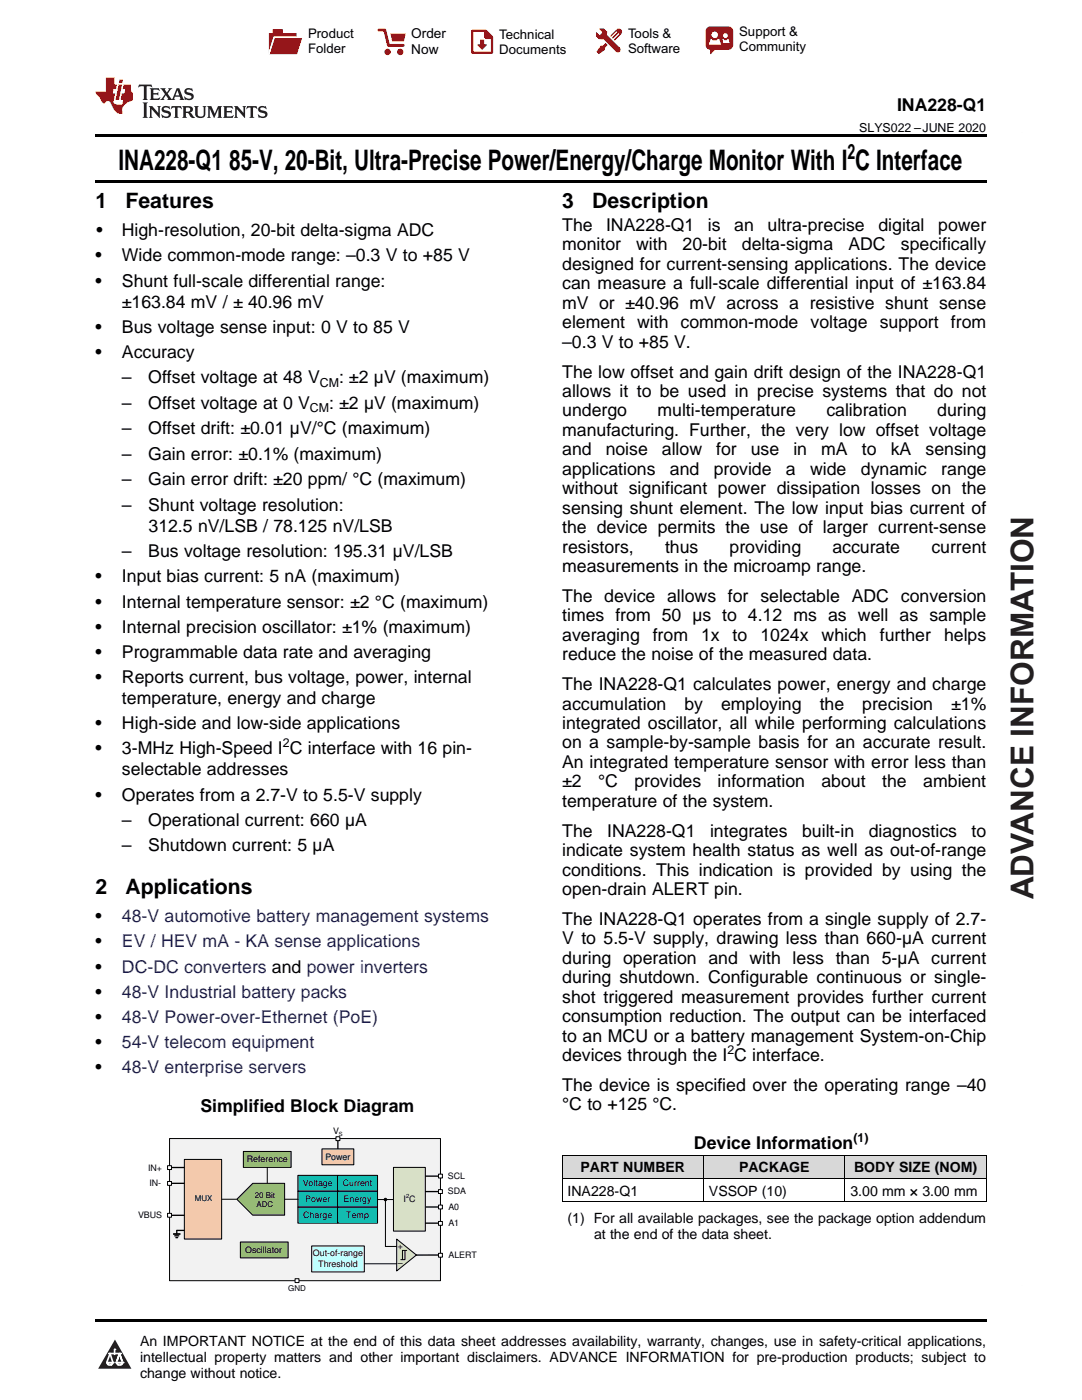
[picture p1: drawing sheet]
<svg xmlns="http://www.w3.org/2000/svg" width="216mm" height="279mm" viewBox="0 0 216 279" stroke-linecap="round" stroke-linejoin="round" font-family="sans-serif">
<defs><g id="words">
<text font-size="6.3" fill="#231f20" x="206.2" y="179.5" transform="rotate(-90 206.2 179.5)">ADVANCE INFORMATION</text>
<g font-size="5.6">
<text x="23.6" y="33.9">INA228-Q1</text>
<text x="45.7" y="33.9">85-V, 20-Bit, Ultra-Precise Power/Energy/Charge Monitor With I C Interface</text>
</g>
<g font-size="4.2">
<text x="169.1" y="31.6">2</text>
<text x="19" y="41.5">1</text>
<text x="25" y="41.5">Features</text>
<text x="112.2" y="41.5">3</text>
<text x="118.2" y="41.5">Description</text>
<text x="19" y="178.4">2</text>
<text x="25" y="178.4">Applications</text>
</g>
<g font-size="3.5">
<text x="179" y="22.2">INA228-Q1</text>
<text x="19.2" y="47.2">•</text>
<text x="24.3" y="47.2">High-resolution, 20-bit delta-sigma ADC</text>
<text x="112.2" y="46.1">The</text>
<text x="120.9" y="46.1">INA228-Q1</text>
<text x="141.3" y="46.1">is</text>
<text x="146.5" y="46.1">an</text>
<text x="153.2" y="46.1">ultra-precise</text>
<text x="175.3" y="46.1">digital</text>
<text x="187.2" y="46.1">power</text>
<text x="19" y="52.2">•</text>
<text x="24.3" y="52.2">Wide common-mode range: –0.3 V to +85 V</text>
<text x="112.2" y="50">monitor</text>
<text x="112.2" y="53.9">designed for current-sensing applications. The device</text>
<text x="126.9" y="50">with</text>
<text x="136.2" y="50">20-bit</text>
<text x="148" y="50">delta-sigma</text>
<text x="169.3" y="50">ADC</text>
<text x="179.8" y="50">specifically</text>
<text x="19" y="57.2">•</text>
<text x="24.3" y="57.2">Shunt full-scale differential range:</text>
<text x="112.2" y="57.7">can measure a full-scale differential input of ±163.84</text>
<text x="24.3" y="61.4">±163.84 mV / ± 40.96 mV</text>
<text x="112.2" y="61.6">mV or ±40.96 mV across a resistive shunt sense</text>
<text x="112.2" y="65.5">element with common-mode voltage support from</text>
<text x="19" y="66.4">•</text>
<text x="19" y="71.4">•</text>
<text x="24.3" y="66.4">Bus voltage sense input: 0 V to 85 V</text>
<text x="24.3" y="71.4">Accuracy</text>
<text x="112.2" y="69.4">–0.3 V to +85 V.</text>
<text x="24.3" y="76.5">–</text>
<text x="29.6" y="76.5">Offset voltage at 48 V</text>
<text x="67.7" y="76.5">: ±2 µV (maximum)</text>
<text x="112.2" y="75.4">The low offset and gain drift design of the INA228-Q1</text>
<text x="24.3" y="81.6">–</text>
<text x="29.6" y="81.6">Offset voltage at 0 V</text>
<text x="65.7" y="81.6">: ±2 µV (maximum)</text>
<text x="112.2" y="79.2">allows it to be used in precise systems that do not</text>
<text x="112.2" y="83.1">undergo</text>
<text x="131.2" y="83.1">multi-temperature</text>
<text x="164.9" y="83.1">calibration</text>
<text x="187" y="83.1">during</text>
<text x="24.3" y="86.7">–</text>
<text x="29.6" y="86.7">Offset drift: ±0.01 µV/°C (maximum)</text>
<text x="112.2" y="87">manufacturing. Further, the very low offset voltage</text>
<text x="24.3" y="91.8">–</text>
<text x="29.6" y="91.8">Gain error: ±0.1% (maximum)</text>
<text x="112.2" y="90.9">and</text>
<text x="112.2" y="94.8">applications</text>
<text x="120.9" y="90.9">noise</text>
<text x="132.1" y="90.9">allow</text>
<text x="133.7" y="94.8">and</text>
<text x="142.4" y="94.8">provide</text>
<text x="142.9" y="90.9">for</text>
<text x="149.8" y="90.9">use</text>
<text x="156.8" y="94.8">a</text>
<text x="158.3" y="90.9">in</text>
<text x="161.6" y="94.8">wide</text>
<text x="163.9" y="90.9">mA</text>
<text x="171.8" y="94.8">dynamic</text>
<text x="172" y="90.9">to</text>
<text x="177.7" y="90.9">kA</text>
<text x="184.7" y="90.9">sensing</text>
<text x="187.8" y="94.8">range</text>
<text x="24.3" y="96.8">–</text>
<text x="24.3" y="101.9">–</text>
<text x="29.6" y="96.8">Gain error drift: ±20 ppm/ °C (maximum)</text>
<text x="29.6" y="101.9">Shunt voltage resolution:</text>
<text x="112.2" y="98.6">without significant power dissipation losses on the</text>
<text x="29.6" y="106.2">312.5 nV/LSB / 78.125 nV/LSB</text>
<text x="112.2" y="102.5">sensing shunt element. The low input bias current of</text>
<text x="112.2" y="106.4">the device permits the use of larger current-sense</text>
<text x="24.3" y="111.2">–</text>
<text x="29.6" y="111.2">Bus voltage resolution: 195.31 µV/LSB</text>
<text x="112.2" y="110.3">resistors,</text>
<text x="132.7" y="110.3">thus</text>
<text x="145.6" y="110.3">providing</text>
<text x="166.1" y="110.3">accurate</text>
<text x="185.9" y="110.3">current</text>
<text x="19" y="116.2">•</text>
<text x="24.3" y="116.2">Input bias current: 5 nA (maximum)</text>
<text x="112.2" y="114.2">measurements in the microamp range.</text>
<text x="19" y="121.2">•</text>
<text x="24.3" y="121.2">Internal temperature sensor: ±2 °C (maximum)</text>
<text x="112.2" y="120.1">The device allows for selectable ADC conversion</text>
<text x="112.2" y="124">times from 50 µs to 4.12 ms as well as sample</text>
<text x="19" y="126.3">•</text>
<text x="19" y="131.3">•</text>
<text x="24.3" y="126.3">Internal precision oscillator: ±1% (maximum)</text>
<text x="24.3" y="131.3">Programmable data rate and averaging</text>
<text x="112.2" y="127.9">averaging</text>
<text x="112.2" y="131.8">reduce the noise of the measured data.</text>
<text x="130.2" y="127.9">from</text>
<text x="139.9" y="127.9">1x</text>
<text x="146.2" y="127.9">to</text>
<text x="151.7" y="127.9">1024x</text>
<text x="163.9" y="127.9">which</text>
<text x="175.6" y="127.9">further</text>
<text x="188.4" y="127.9">helps</text>
<text x="19" y="136.3">•</text>
<text x="24.3" y="136.3">Reports current, bus voltage, power, internal</text>
<text x="112.2" y="137.7">The INA228-Q1 calculates power, energy and charge</text>
<text x="24.3" y="140.5">temperature, energy and charge</text>
<text x="112.2" y="141.6">accumulation</text>
<text x="136.6" y="141.6">by</text>
<text x="143.9" y="141.6">employing</text>
<text x="163.6" y="141.6">the</text>
<text x="172.1" y="141.6">precision</text>
<text x="189.8" y="141.6">±1%</text>
<text x="19" y="145.5">•</text>
<text x="24.3" y="145.5">High-side and low-side applications</text>
<text x="112.2" y="145.5">integrated oscillator, all while performing calculations</text>
<text x="112.2" y="149.4">on a sample-by-sample basis for an accurate result.</text>
<text x="19" y="150.5">•</text>
<text x="24.3" y="150.5">3-MHz High-Speed I C interface with 16 pin-</text>
<text x="24.3" y="154.8">selectable addresses</text>
<text x="112.2" y="153.2">An integrated temperature sensor with error less than</text>
<text x="19" y="159.8">•</text>
<text x="24.3" y="159.8">Operates from a 2.7-V to 5.5-V supply</text>
<text x="112.2" y="157.1">±2</text>
<text x="112.2" y="161">temperature of the system.</text>
<text x="119.3" y="157.1">°C</text>
<text x="126.6" y="157.1">provides</text>
<text x="143.2" y="157.1">information</text>
<text x="163.9" y="157.1">about</text>
<text x="176" y="157.1">the</text>
<text x="184.2" y="157.1">ambient</text>
<text x="24.3" y="164.9">–</text>
<text x="29.6" y="164.9">Operational current: 660 µA</text>
<text x="112.2" y="167">The</text>
<text x="121.2" y="167">INA228-Q1</text>
<text x="141.7" y="167">integrates</text>
<text x="160.1" y="167">built-in</text>
<text x="173.3" y="167">diagnostics</text>
<text x="193.9" y="167">to</text>
<text x="24.3" y="169.9">–</text>
<text x="29.6" y="169.9">Shutdown current: 5 µA</text>
<text x="112.2" y="170.9">indicate system health status as well as out-of-range</text>
<text x="112.2" y="174.7">conditions. This indication is provided by using the</text>
<text x="112.2" y="178.6">open-drain ALERT pin.</text>
<text x="19" y="184.1">•</text>
<text x="112.2" y="184.6">The INA228-Q1 operates from a single supply of 2.7-</text>
<text x="19" y="189.1">•</text>
<text x="112.2" y="188.5">V to 5.5-V supply, drawing less than 660-µA current</text>
<text x="19" y="194.1">•</text>
<text x="112.2" y="192.3">during operation and with less than 5-µA current</text>
<text x="112.2" y="196.2">during shutdown. Configurable continuous or single-</text>
<text x="19" y="199.1">•</text>
<text x="112.2" y="200.1">shot triggered measurement provides further current</text>
<text x="112.2" y="204">consumption reduction. The output can be interfaced</text>
<text x="19" y="204.1">•</text>
<text x="19" y="209.1">•</text>
<text x="112.2" y="207.9">to an MCU or a battery management System-on-Chip</text>
<text x="19" y="214.1">•</text>
<text x="112.2" y="211.7">devices through the I C interface.</text>
<text x="40" y="221.9">Simplified Block Diagram</text>
<text x="112.2" y="217.7">The device is specified over the operating range –40</text>
<text x="112.2" y="221.6">°C to +125 °C.</text>
<text x="138.5" y="229.3">Device Information</text>
</g>
<g font-size="3.5" fill="#0000c8">
<text x="24.3" y="184.1">48-V automotive battery management systems</text>
<text x="24.3" y="189.1">EV / HEV mA - KA sense applications</text>
<text x="24.3" y="194.1">DC-DC converters and power inverters</text>
<text x="24.3" y="199.1">48-V Industrial battery packs</text>
<text x="24.3" y="204.1">48-V Power-over-Ethernet (PoE)</text>
<text x="24.3" y="209.1">54-V telecom equipment</text>
<text x="24.3" y="214.1">48-V enterprise servers</text>
</g>
<g font-size="2.8">
<text x="115.8" y="234">PART NUMBER</text>
<text x="147.5" y="234">PACKAGE</text>
<text x="170.4" y="234">BODY SIZE (NOM)</text>
<text x="113.2" y="238.6">INA228-Q1</text>
<text x="141.5" y="238.6">VSSOP (10)</text>
<text x="169.7" y="238.6">3.00 mm × 3.00 mm</text>
<text x="113.2" y="244.1">(1) For all available packages, see the package option addendum</text>
<text x="118.5" y="247.3">at the end of the data sheet.</text>
<text x="27.9" y="268.6">An IMPORTANT NOTICE at the end of this data sheet addresses availability, warranty, changes, use in safety-critical applications,</text>
<text x="27.9" y="271.8">intellectual property matters and other important disclaimers. ADVANCE INFORMATION for pre-production products; subject to</text>
<text x="27.9" y="275">change without notice.</text>
</g>
<g font-size="2.7">
<text x="82.1" y="7.7">Order</text>
<text x="82.1" y="10.7">Now</text>
</g>
<g font-size="2.6">
<text x="61.5" y="7.6">Product</text>
<text x="61.5" y="10.6">Folder</text>
<text x="99.6" y="7.8">Technical</text>
<text x="99.6" y="10.8">Documents</text>
<text x="125.3" y="7.6">Tools &amp;</text>
<text x="125.3" y="10.6">Software</text>
<text x="147.5" y="7.2">Support &amp;</text>
<text x="147.5" y="10.2">Community</text>
</g>
<g font-size="2.5">
<text x="171.4" y="26.3">SLYS022 –JUNE 2020</text>
<text x="63.8" y="77.2">CM</text>
<text x="61.8" y="82.3">CM</text>
<text x="56.4" y="149.1">2</text>
<text x="145.1" y="210.3">2</text>
<text x="170.3" y="227.9">(1)</text>
</g>
<g font-size="1.8">
<text x="66.4" y="226.4">V</text>
<text x="29.6" y="233.7">IN+</text>
<text x="49.3" y="231.8">Reference</text>
<text x="64.9" y="231.5">Power</text>
<text x="29.8" y="236.6">IN-</text>
<text x="60.4" y="236.7">Voltage</text>
<text x="60.9" y="239.9">Power</text>
<text x="68.4" y="236.7">Current</text>
<text x="68.6" y="239.9">Energy</text>
<text x="80.5" y="240">I C</text>
<text x="89.4" y="235.3">SCL</text>
<text x="89.4" y="238.3">SDA</text>
<text x="27.5" y="243.1">VBUS</text>
<text x="60.5" y="243">Charge</text>
<text x="69.1" y="243">Temp</text>
<text x="89.5" y="241.4">A0</text>
<text x="89.5" y="244.7">A1</text>
<text x="48.9" y="250.1">Oscillator</text>
<text x="62.4" y="250.7">Out-of-range</text>
<text x="79.4" y="249.3">+</text>
<text x="89.5" y="251.1">ALERT</text>
<text x="63.5" y="252.8">Threshold</text>
<text x="79.4" y="252.7">±</text>
</g>
<g font-size="1.6">
<text x="38.9" y="239.7">MUX</text>
<text x="50.8" y="239">20 Bit</text>
<text x="51.2" y="240.9">ADC</text>
<text x="57.5" y="257.7">GND</text>
</g>
<g font-size="1.1">
<text x="67.6" y="226.6">S</text>
<text x="81" y="239.1">2</text>
</g>
</g></defs>
<g fill="#d8d8d8">
<path d="M112.2 230.6h28.2v4.6h-28.2z"/>
<path d="M140.4 230.6h28.2v4.6h-28.2z"/>
<path d="M168.6 230.6h28.2v4.6h-28.2z"/>
</g>
<path d="M22.9 267.3l3.3 5.9h-6.6z" fill-rule="evenodd" fill="#231f20"/>
<path d="M21.3 271.9h1.2l-.3 .5h-.3a.53 .53 0 0 1-.6-.5z" fill-rule="evenodd" fill="#fff"/>
<path d="M21.3 271.9h1.2l-.3 .5h-.3a.53 .53 0 0 1-.6-.5z" fill="none" stroke="#231f20" stroke-width=".33"/>
<path d="M21.3 271.9l1.2 .1-.3 .4h-.5z" fill="none" stroke="#fff" stroke-width=".33"/>
<path d="M22.9 270.2h.1" fill="none" stroke="#fff" stroke-width=".33"/>
<path d="M22.9 269.3v.9z" fill="#fff"/>
<path d="M22.9 269.3v.9z" fill="none" stroke="#fff" stroke-width=".33"/>
<circle cx="22.9" cy="269.3" r=".16" fill="#fff"/>
<path d="M21.8 270.1h.1" fill="none" stroke="#fff" stroke-width=".33"/>
<path d="M21.8 270.1h2.2z" fill="#fff"/>
<path d="M21.8 270.1h2.2z" fill="none" stroke="#fff" stroke-width=".33"/>
<circle cx="24" cy="270.1" r=".16" fill="#fff"/>
<path d="M23.2 271.9h.1" fill="none" stroke="#fff" stroke-width=".33"/>
<path d="M23.8 270.1l-.6 1.8z" fill-rule="evenodd" fill="#fff"/>
<path d="M23.8 270.1l-.6 1.8z" fill="none" stroke="#fff" stroke-width=".33"/>
<path d="M23.8 270.1l.7 1.8z" fill-rule="evenodd" fill="#fff"/>
<path d="M23.8 270.1l.7 1.8z" fill="none" stroke="#fff" stroke-width=".33"/>
<path d="M24.4 271.9h.1" fill="none" stroke="#fff" stroke-width=".33"/>
<circle cx="21.3" cy="271.9" r=".16" fill="#fff"/>
<path d="M22 270.1l-.7 1.8z" fill="#fff"/>
<path d="M22 270.1l-.7 1.8z" fill="none" stroke="#fff" stroke-width=".33"/>
<path d="M22 270.1l.5 1.8z" fill="#fff"/>
<path d="M22 270.1l.5 1.8z" fill="none" stroke="#fff" stroke-width=".33"/>
<circle cx="22.5" cy="271.9" r=".16" fill="#fff"/>
<path d="M23.3 271.9h1.2a.63 .63 0 0 1-.6 .5 .63 .63 0 0 1-.6-.5z" fill-rule="evenodd" fill="#fff"/>
<path d="M23.3 271.9h1.2a.63 .63 0 0 1-.6 .5 .63 .63 0 0 1-.6-.5z" fill="none" stroke="#231f20" stroke-width=".33"/>
<path d="M23.3 271.9h1.2l-.4 .5h-.5z" fill="none" stroke="#fff" stroke-width=".33"/>
<path d="M23.2 271.9h.1" fill="none" stroke="#fff" stroke-width=".33"/>
<circle cx="24.5" cy="271.9" r=".16" fill="#fff"/>
<path d="M19 263.2h177.8v.5h-177.8z" fill="#000"/>
<path d="M33.8 227.2h54.1v28.4h-54.1z" fill-rule="evenodd" fill="#f2f2f2"/>
<path d="M33.8 227.2h54.1v28.4h-54.1z" fill="none" stroke="#000" stroke-width=".2"/>
<path d="M36.8 231.4h7.4v15.9h-7.4z" fill-rule="evenodd" fill="#f9c499"/>
<path d="M36.8 231.4h7.4v15.9h-7.4z" fill="none" stroke="#000" stroke-width=".2"/>
<path d="M48 247.9h9.5v3.1h-9.5z" fill-rule="evenodd" fill="#92d050"/>
<path d="M48 247.9h9.5v3.1h-9.5z" fill="none" stroke="#000" stroke-width=".2"/>
<path d="M59.4 234.6h8v3.1h-8z" fill-rule="evenodd" fill="#00bfc0"/>
<path d="M59.4 234.6h8v3.1h-8z" fill="none" stroke="#000" stroke-width=".2"/>
<path d="M67.4 234.6h7.9v3.1h-7.9z" fill-rule="evenodd" fill="#00bfc0"/>
<path d="M67.4 234.6h7.9v3.1h-7.9z" fill="none" stroke="#000" stroke-width=".2"/>
<path d="M59.4 237.7h8v3.2h-8z" fill-rule="evenodd" fill="#00bfc0"/>
<path d="M59.4 237.7h8v3.2h-8z" fill="none" stroke="#000" stroke-width=".2"/>
<path d="M67.4 237.7h7.9v3.2h-7.9z" fill-rule="evenodd" fill="#00bfc0"/>
<path d="M67.4 237.7h7.9v3.2h-7.9z" fill="none" stroke="#000" stroke-width=".2"/>
<path d="M59.4 240.9h8v3.2h-8z" fill-rule="evenodd" fill="#00bfc0"/>
<path d="M59.4 240.9h8v3.2h-8z" fill="none" stroke="#000" stroke-width=".2"/>
<path d="M67.4 240.9h7.9v3.2h-7.9z" fill-rule="evenodd" fill="#00bfc0"/>
<path d="M44.2 239.3h3.1M53.3 233v3.2M56.7 239.3h2.8M67.4 240.9h7.9v3.2h-7.9z" fill="none" stroke="#000" stroke-width=".2"/>
<path d="M79.2 247.3l3.9 3.2-3.9 3.1z" fill="#d7e3bf"/>
<path d="M75.3 239.4h3.2M72.2 252.2h7M76.9 248.8h2.3M79.2 247.3l3.9 3.2-3.9 3.1zM80.8 249.6v1.8h-.8M81.2 249.5h-.9v1.9M83.1 250.5h.1" fill="none" stroke="#000" stroke-width=".2"/>
<path d="M62.2 248.7h10.5v5.1h-10.5z" fill-rule="evenodd" fill="#bfffff"/>
<path d="M62.2 248.7h10.5v5.1h-10.5z" fill="none" stroke="#000" stroke-width=".2"/>
<path d="M33.8 233h2.9M67.4 227.2v2.1" fill="none" stroke="#000" stroke-width=".26"/>
<path d="M64.2 229.3h6.4v3.2h-6.4z" fill-rule="evenodd" fill="#e5b9b5"/>
<path d="M64.2 229.3h6.4v3.2h-6.4zM76.9 239.4v9.4" fill="none" stroke="#000" stroke-width=".2"/>
<path d="M33.8 236.2h2.9M84.9 234.7h2.9M84.9 237.8h2.9M33.8 242.5h2.9M35.3 245.6h1.4M84.9 244.1h2.9M85 240.9h2.9M87.9 250.5h-4.8" fill="none" stroke="#000" stroke-width=".26"/>
<path d="M87.5 234.3h.8v.8h-.8z" fill-rule="evenodd" fill="#fff"/>
<path d="M87.5 234.3h.8v.8h-.8z" fill="none" stroke="#000" stroke-width=".2"/>
<path d="M87.5 237.4h.8v.8h-.8z" fill-rule="evenodd" fill="#fff"/>
<path d="M87.5 237.4h.8v.8h-.8z" fill="none" stroke="#000" stroke-width=".2"/>
<path d="M87.5 240.5h.8v.8h-.8z" fill-rule="evenodd" fill="#fff"/>
<path d="M87.5 240.5h.8v.8h-.8z" fill="none" stroke="#000" stroke-width=".2"/>
<path d="M87.5 243.8h.8v.7h-.8z" fill-rule="evenodd" fill="#fff"/>
<path d="M87.5 243.8h.8v.7h-.8z" fill="none" stroke="#000" stroke-width=".2"/>
<path d="M87.5 250.1h.8v.8h-.8z" fill-rule="evenodd" fill="#fff"/>
<path d="M87.5 250.1h.8v.8h-.8z" fill="none" stroke="#000" stroke-width=".2"/>
<path d="M67 226.9h.8v.7h-.8z" fill-rule="evenodd" fill="#fff"/>
<path d="M67 226.9h.8v.7h-.8z" fill="none" stroke="#000" stroke-width=".2"/>
<path d="M58.9 255.2h.8v.8h-.8z" fill-rule="evenodd" fill="#fff"/>
<path d="M58.9 255.2h.8v.8h-.8z" fill="none" stroke="#000" stroke-width=".2"/>
<path d="M33.4 232.6h.8v.8h-.8z" fill-rule="evenodd" fill="#fff"/>
<path d="M33.4 232.6h.8v.8h-.8z" fill="none" stroke="#000" stroke-width=".2"/>
<path d="M33.4 235.8h.8v.8h-.8z" fill-rule="evenodd" fill="#fff"/>
<path d="M33.4 235.8h.8v.8h-.8z" fill="none" stroke="#000" stroke-width=".2"/>
<path d="M33.4 242.2h.8v.7h-.8z" fill-rule="evenodd" fill="#fff"/>
<g fill="none" stroke="#000" stroke-width=".2">
<path d="M33.4 242.2h.8v.7h-.8z"/>
<circle cx="76.9" cy="239.4" r=".25"/>
</g>
<path d="M34.6 246.3h1.3M34.9 246.6h.8M35.1 247h.4M35.3 245.6v.7" fill="none" stroke="#000" stroke-width=".26"/>
<circle cx="76.9" cy="239.4" r=".25" fill="#000"/>
<path d="M78.5 233h6.4v12.7h-6.4z" fill-rule="evenodd" fill="#d7e3bf"/>
<path d="M78.5 233h6.4v12.7h-6.4z" fill="none" stroke="#000" stroke-width=".2"/>
<path d="M47.3 239.3l3.1-3.1h6.4v6.3h-6.4z" fill-rule="evenodd" fill="#92d050"/>
<path d="M47.3 239.3l3.1-3.1h6.4v6.3h-6.4z" fill="none" stroke="#000" stroke-width=".2"/>
<path d="M48.6 229.8h9.5v3.2h-9.5z" fill-rule="evenodd" fill="#92d050"/>
<path d="M48.6 229.8h9.5v3.2h-9.5zM112.2 239.8h84.6M112.2 235.2h84.6M112.2 230.5h84.6M112.2 230.6v9.3M140.4 230.6v9.3M168.6 230.6v9.3M196.8 230.6v9.3" fill="none" stroke="#000" stroke-width=".2"/>
<path d="M203.9 26.4h.1M203.9 256.5h.1" fill="none" stroke="#231f20" stroke-width=".2"/>
<path d="M19 35.9h177.8v.5h-177.8zM19 26.8h177.8v.6h-177.8z" fill="#000"/>
<path d="M27.7 16.9l-.1 .6 .6-.3h.5v.2v2.2l-.2 .4h1l-.2-.4v-2.2v-.2h.5l.6 .3-.2-.6zM29.9 17.6l.2 .4v1.6l-.2 .4h1.9l.1-.6a1.09 1.09 0 0 1-1.3 .1v-.6h.6l.4 .2v-.7l-.2 .2h-.8v-.6l.2-.1a1.01 1.01 0 0 1 1 .3l-.1-.6zM32 17.6l.9 1.2-1 1.2h.9l-.2-.3 .5-.7 .5 .7-.3 .3h1.7l-.2-.3 .1-.4h1l.1 .4-.2 .3h1l-.3-.4-.7-2h-.5l-1 2.2-.8-1.1 .9-1.1h-.9l.2 .2-.4 .7-.4-.7 .2-.2zM35.4 18l.4 1h-.8zM37 17.7a.66 .66 0 0 0-.2 .8 .66 .66 0 0 0 .6 .4l.7 .2 .1 .2a.8 .8 0 0 1-.7 .4 .8 .8 0 0 1-.7-.5l.1 .8 .2-.2a.94 .94 0 0 0 1.1 .1 .94 .94 0 0 0 .4-.9 1.48 1.48 0 0 0-1.3-.6v-.4a1.1 1.1 0 0 1 1.2 .2l-.2-.6-.2 .1-.5-.1zM28.5 20.4l.2 .4v2.3l-.2 .4h1l-.2-.4v-2.3l.2-.4zM29.7 21.2l.2 .4v1.5l-.2 .4h.8l-.3-.4 .1-1.3 1.6 1.8v-2l.2-.4h-.7l.2 .2v1.1l-1.2-1.3zM32.5 21.3a.66 .66 0 0 0-.2 .8 .66 .66 0 0 0 .6 .4l.6 .2 .2 .2a.8 .8 0 0 1-.8 .4 .8 .8 0 0 1-.7-.5l.2 .7 .2-.1a.94 .94 0 0 0 1 .1 .94 .94 0 0 0 .5-1 1.47 1.47 0 0 0-1.3-.6l-.1-.3a1.1 1.1 0 0 1 1.3 .2l-.2-.6-.2 .1-.5-.2zM34.3 21.2l-.2 .6a.64 .64 0 0 1 .8-.3v1.6l-.2 .4h1l-.3-.4 .1-1.6a.66 .66 0 0 1 .8 .3l-.2-.6zM36.3 21.2l.3 .4v1.5l-.3 .4h1l-.2-.2v-.7h.5l.1 .1a.8 .8 0 0 0 1.2 .7l-1-1a.62 .62 0 0 0 .6-.5 .62 .62 0 0 0-.6-.7zM37.1 21.5h.1a.48 .48 0 0 1 .6 0 .48 .48 0 0 1 .1 .6l-.2 .1-.6 .1zM38.7 21.2l.2 .2a2.29 2.29 0 0 0 .4 2 1.05 1.05 0 0 0 1.7-.7v-1.3l.2-.2h-.8l.2 .4v1.1a.61 .61 0 0 1-.6 .6 .61 .61 0 0 1-.6-.6v-1.1l.3-.4zM41.3 21.2l.3 .4v1.5l-.3 .4h.8l-.2-.4v-1.4l.8 1.9 .9-1.9v1.4l-.2 .4h.9l-.2-.4v-1.5l.2-.4h-.8l-.7 1.5-.6-1.5zM44.5 21.2l.2 .4v1.5l-.2 .4h1.9l.2-.6a1.1 1.1 0 0 1-1.4 .2v-.7h.6l.4 .2v-.6l-.2 .1-.8 .1v-.6l.2-.1a1.02 1.02 0 0 1 1.1 .2l-.2-.5zM46.7 21.2l.2 .4v1.5l-.2 .4h.8l-.3-.4 .1-1.3 1.6 1.8v-2l.2-.4h-.7l.2 .2v1.1l-1.2-1.3zM49.3 21.2l-.1 .6a.64 .64 0 0 1 .8-.3v1.6l-.3 .4h1l-.2-.4v-1.6a.66 .66 0 0 1 .8 .3l-.1-.6zM51.7 21.3a.66 .66 0 0 0-.2 .7 .66 .66 0 0 0 .7 .5l.6 .2 .1 .2a.8 .8 0 0 1-.7 .4 .8 .8 0 0 1-.7-.5l.1 .7 .2-.1a.94 .94 0 0 0 1.1 .1 .94 .94 0 0 0 .4-1 1.48 1.48 0 0 0-1.2-.6l-.1-.3a1.1 1.1 0 0 1 1.2 .2l-.2-.6-.1 .1-.6-.2z" fill="#231f20"/>
<path d="M21.1 15.5v2.8h-2v.4l.9 .9a.96 .96 0 0 0 1 1 .59 .59 0 0 1 .5-.4 .59 .59 0 0 1 .5 .3l.4 .8a1.61 1.61 0 0 0 2.1 1.3 1.63 1.63 0 0 1 1.1-2.2l.9-.3v-1.5a1.6 1.6 0 0 1-.4-1.7h-1.4l-.2 .9h.5l-.2 .8h-.5l-.2 1v.3h.5l-.2 .9h-.7a.74 .74 0 0 1-1-.6l.3-1.6h-.5l.2-.8h.5l.1-.9h-.4v-1.4zM23.7 16.9l-.7 3h.8l.6-3zM23.8 15.9l-.1 .7h.7l.2-.7z" fill="#ee1d23"/>
<g fill="#d60000">
<path d="M54.4 5.8h2v.8h2.8v4.2h-5.5v-4.2h.7z" fill-rule="evenodd"/>
<path d="M54.7 7.5h5.6l-1 3.3h-5.6z" fill-rule="evenodd"/>
</g>
<path d="M54.6 7.4h5.8l-.1 .1h-5.5l-1.1 3.3z" fill-rule="evenodd" fill="#fff"/>
<path d="M54.6 7.4h5.8l-.1 .1h-5.5l-1.1 3.3z" fill="none" stroke="#fff" stroke-width=".2"/>
<path d="M75.6 6h1.2l.7 3.1h3" fill="none" stroke="#d60000" stroke-width=".56"/>
<g fill="#d60000">
<path d="M77.9 6.7h3.1l-.4 1.5h-2.3z" fill-rule="evenodd"/>
<circle cx="77.3" cy="10.4" r=".64"/>
<circle cx="79.9" cy="10.4" r=".64"/>
</g>
<path d="M94.2 6.2h2.7l1.3 1.2v3.1h-4z" fill="none" stroke="#d60000" stroke-width=".44"/>
<g fill="#d60000">
<path d="M95.8 7.9h.8v1h.6l-1 1.1-1-1v-.1h.6z" fill-rule="evenodd"/>
<path d="M96.6 6.2h.3l1.3 1.2v.4h-1.3l-.3-.4z" fill-rule="evenodd"/>
<path d="M119.6 5.7h.9l.6 .6 .1 .7 2.5 2.5-.8 .8-2.3-2.3-1.1-.2-.6-.6v-.8l.7 .6 .5-.4v-.2l-.4-.5z" fill-rule="evenodd"/>
<path d="M119.9 9.1h.4l.5-.5 .4 .4-.5 .5v.4l-1.2 .9-.5-.5z" fill-rule="evenodd"/>
<path d="M123 5.9a.67 .67 0 0 1 .9 0 .67 .67 0 0 1 0 .9z" fill-rule="evenodd"/>
<path d="M123 5.9l.9 .9-1.2 1.2h-.2l.1-.2 .9-.9 .1-.2h-.3l-.9 1h-.2v-.2l.9-1 .1-.2h-.3l-.9 1h-.2v-.2z" fill-rule="evenodd"/>
<circle cx="123.3" cy="9.9" r=".54"/>
</g>
<path d="M121.1 6.3l-.1 .7" fill="none" stroke="#d60000" stroke-width=".2"/>
<g fill="#d60000">
<path d="M141.1 5.5l.6-.2h3.6a.95 .95 0 0 1 1 .9v2.8a.95 .95 0 0 1-1 .9h-3.6a.95 .95 0 0 1-.9-.9v-2.8z" fill-rule="evenodd"/>
<path d="M141.7 9.9h.9l-.7 .9h-.2z" fill-rule="evenodd"/>
</g>
<g fill="#fff">
<path d="M144.3 8.6h1.3z"/>
<path d="M141.8 7.8h.3l.1 .2h.8l.2-.2h.3l.4 1.1h-2.5z" fill-rule="evenodd"/>
<path d="M144.2 7.8h.2l.2 .2h.4l.2-.2h.2l.2 .8h-1.3z" fill-rule="evenodd"/>
<circle cx="142.6" cy="6.9" r=".65"/>
<circle cx="144.8" cy="7.1" r=".48"/>
</g>
<use href="#words"/>
</svg>
